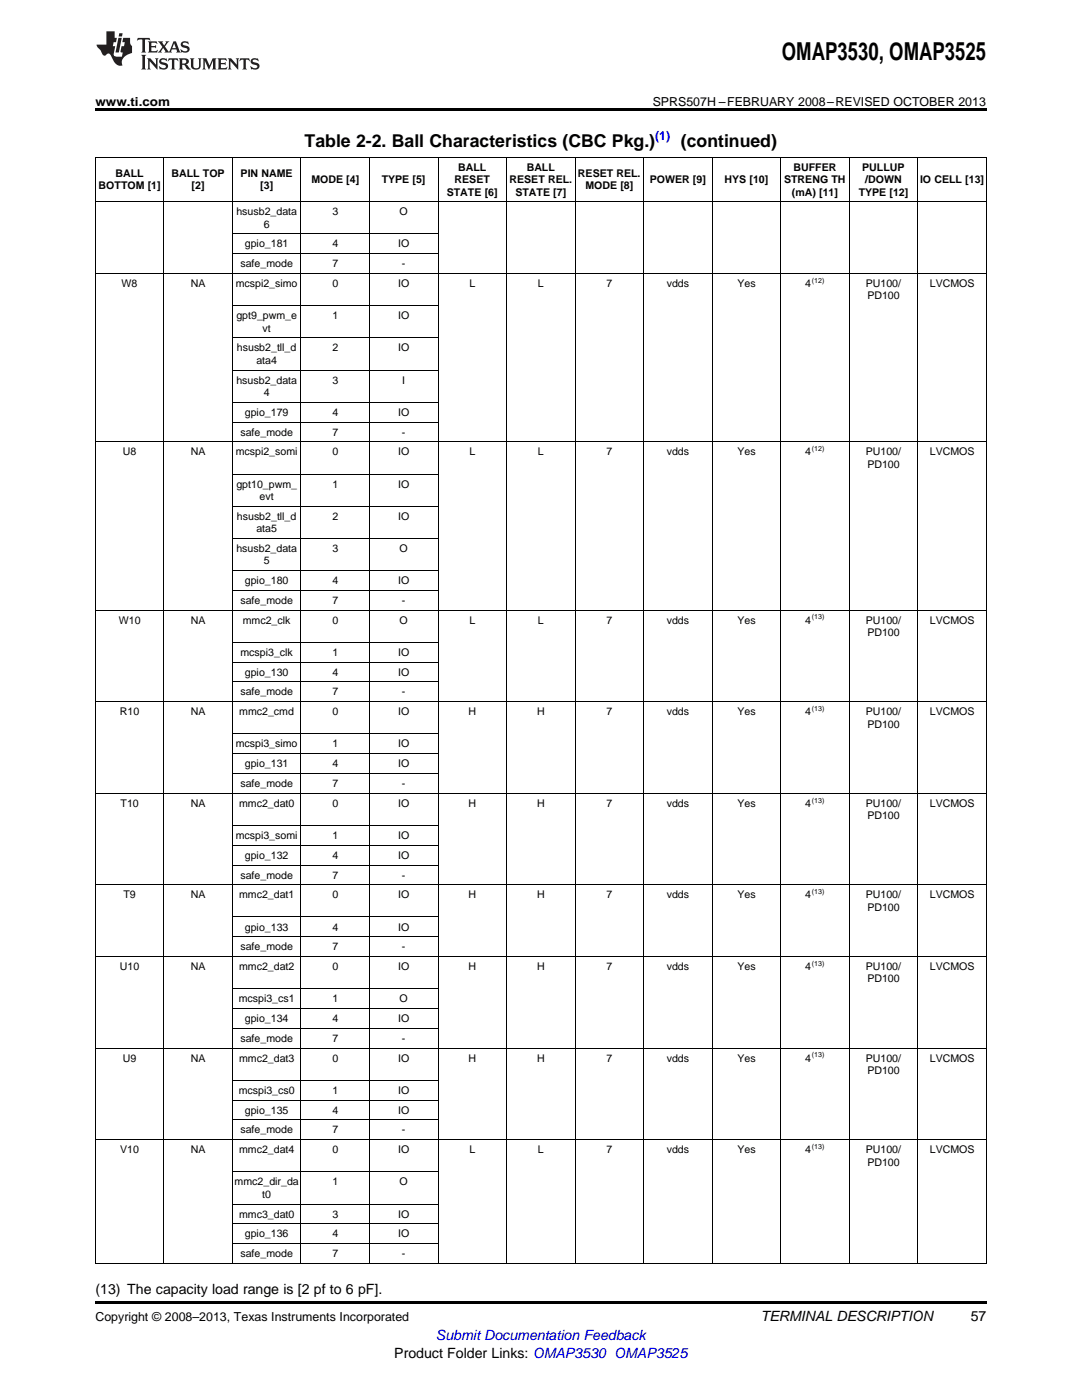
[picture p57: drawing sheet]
<svg xmlns="http://www.w3.org/2000/svg" width="216mm" height="279mm" viewBox="0 0 216 279" stroke-linecap="round" stroke-linejoin="round" font-family="sans-serif">
<defs><g id="words">
<text font-size="4.9" x="156" y="12">OMAP3530, OMAP3525</text>
<g font-size="3.5">
<text x="60.8" y="29.3">Table 2-2. Ball Characteristics (CBC Pkg.)</text>
<text x="135.9" y="29.3">(continued)</text>
</g>
<g font-size="2.8">
<text x="19" y="258.2">(13) The capacity load range is [2 pf to 6 pF].</text>
<text x="151.8" y="263.6">TERMINAL DESCRIPTION</text>
<text x="193.7" y="263.6">57</text>
<text x="78.7" y="270.9">Product Folder Links: OMAP3530 OMAP3525</text>
</g>
<text font-size="2.8" fill="#00f" x="87" y="267.4">Submit Documentation Feedback</text>
<g font-size="2.5">
<text x="19" y="21.1">www.ti.com</text>
<text x="130.2" y="21.1">SPRS507H –FEBRUARY 2008–REVISED OCTOBER 2013</text>
<text x="19" y="263.6">Copyright © 2008–2013, Texas Instruments Incorporated</text>
</g>
<text font-size="2.5" fill="#00f" x="130.7" y="27.9">(1)</text>
<g font-size="2.1">
<text x="23" y="35.3">BALL</text>
<text x="34.2" y="35.3">BALL TOP</text>
<text x="48" y="35.3">PIN NAME</text>
<text x="91.4" y="34.1">BALL</text>
<text x="105.1" y="34.1">BALL</text>
<text x="115.3" y="35.3">RESET REL.</text>
<text x="158.3" y="34.1">BUFFER</text>
<text x="172" y="34.1">PULLUP</text>
<text x="19.7" y="37.8">BOTTOM [1]</text>
<text x="38.2" y="37.8">[2]</text>
<text x="51.9" y="37.8">[3]</text>
<text x="62.1" y="36.5">MODE [4]</text>
<text x="76.2" y="36.5">TYPE [5]</text>
<text x="89.1" y="39">STATE [6]</text>
<text x="90.7" y="36.5">RESET</text>
<text x="101.7" y="36.5">RESET REL.</text>
<text x="102.8" y="39">STATE [7]</text>
<text x="116.8" y="37.8">MODE [8]</text>
<text x="129.6" y="36.5">POWER [9]</text>
<text x="144.6" y="36.5">HYS [10]</text>
<text x="156.5" y="36.5">STRENG TH</text>
<text x="158" y="39">(mA) [11]</text>
<text x="171.3" y="39">TYPE [12]</text>
<text x="172.6" y="36.5">/DOWN</text>
<text x="183.6" y="36.5">IO CELL [13]</text>
<text x="47.2" y="43">hsusb2_data</text>
<text x="52.6" y="45.4">6</text>
<text x="66.3" y="43">3</text>
<text x="79.7" y="43">O</text>
<text x="48" y="53.3">safe_mode</text>
<text x="48.9" y="49.4">gpio_181</text>
<text x="66.3" y="49.4">4</text>
<text x="66.3" y="53.3">7</text>
<text x="79.4" y="49.4">IO</text>
<text x="80.2" y="53.3">-</text>
<text x="24.3" y="57.3">W8</text>
<text x="38.1" y="57.3">NA</text>
<text x="47" y="57.3">mcspi2_simo</text>
<text x="66.3" y="57.3">0</text>
<text x="79.4" y="57.3">IO</text>
<text x="93.7" y="57.3">L</text>
<text x="107.4" y="57.3">L</text>
<text x="121" y="57.3">7</text>
<text x="133" y="57.3">vdds</text>
<text x="147.1" y="57.3">Yes</text>
<text x="160.7" y="57.3">4</text>
<text x="172.8" y="57.3">PU100/</text>
<text x="173.1" y="59.8">PD100</text>
<text x="185.5" y="57.3">LVCMOS</text>
<text x="47.2" y="63.7">gpt9_pwm_e</text>
<text x="66.3" y="63.7">1</text>
<text x="79.4" y="63.7">IO</text>
<text x="47.3" y="70.1">hsusb2_tll_d</text>
<text x="52.4" y="66.2">vt</text>
<text x="66.3" y="70.1">2</text>
<text x="79.4" y="70.1">IO</text>
<text x="47.2" y="76.6">hsusb2_data</text>
<text x="51.2" y="72.6">ata4</text>
<text x="66.3" y="76.6">3</text>
<text x="80.3" y="76.6">I</text>
<text x="48.9" y="83">gpio_179</text>
<text x="52.6" y="79">4</text>
<text x="66.3" y="83">4</text>
<text x="79.4" y="83">IO</text>
<text x="48" y="86.9">safe_mode</text>
<text x="66.3" y="86.9">7</text>
<text x="80.2" y="86.9">-</text>
<text x="24.5" y="90.9">U8</text>
<text x="38.1" y="90.9">NA</text>
<text x="47" y="90.9">mcspi2_somi</text>
<text x="66.3" y="90.9">0</text>
<text x="79.4" y="90.9">IO</text>
<text x="93.7" y="90.9">L</text>
<text x="107.4" y="90.9">L</text>
<text x="121" y="90.9">7</text>
<text x="133" y="90.9">vdds</text>
<text x="147.1" y="90.9">Yes</text>
<text x="160.7" y="90.9">4</text>
<text x="172.8" y="90.9">PU100/</text>
<text x="173.1" y="93.3">PD100</text>
<text x="185.5" y="90.9">LVCMOS</text>
<text x="47.2" y="97.3">gpt10_pwm_</text>
<text x="51.8" y="99.8">evt</text>
<text x="66.3" y="97.3">1</text>
<text x="79.4" y="97.3">IO</text>
<text x="47.3" y="103.7">hsusb2_tll_d</text>
<text x="51.2" y="106.2">ata5</text>
<text x="66.3" y="103.7">2</text>
<text x="79.4" y="103.7">IO</text>
<text x="47.2" y="110.1">hsusb2_data</text>
<text x="52.6" y="112.6">5</text>
<text x="66.3" y="110.1">3</text>
<text x="79.7" y="110.1">O</text>
<text x="48.9" y="116.6">gpio_180</text>
<text x="66.3" y="116.6">4</text>
<text x="79.4" y="116.6">IO</text>
<text x="23.7" y="124.5">W10</text>
<text x="38.1" y="124.5">NA</text>
<text x="48" y="120.5">safe_mode</text>
<text x="48.4" y="124.5">mmc2_clk</text>
<text x="66.3" y="120.5">7</text>
<text x="66.3" y="124.5">0</text>
<text x="79.7" y="124.5">O</text>
<text x="80.2" y="120.5">-</text>
<text x="93.7" y="124.5">L</text>
<text x="107.4" y="124.5">L</text>
<text x="121" y="124.5">7</text>
<text x="133" y="124.5">vdds</text>
<text x="147.1" y="124.5">Yes</text>
<text x="160.7" y="124.5">4</text>
<text x="172.8" y="124.5">PU100/</text>
<text x="185.5" y="124.5">LVCMOS</text>
<text x="48" y="130.9">mcspi3_clk</text>
<text x="66.3" y="130.9">1</text>
<text x="79.4" y="130.9">IO</text>
<text x="173.1" y="126.9">PD100</text>
<text x="48.9" y="134.8">gpio_130</text>
<text x="66.3" y="134.8">4</text>
<text x="79.4" y="134.8">IO</text>
<text x="23.9" y="142.7">R10</text>
<text x="38.1" y="142.7">NA</text>
<text x="47.7" y="142.7">mmc2_cmd</text>
<text x="48" y="138.8">safe_mode</text>
<text x="66.3" y="138.8">7</text>
<text x="66.3" y="142.7">0</text>
<text x="79.4" y="142.7">IO</text>
<text x="80.2" y="138.8">-</text>
<text x="93.5" y="142.7">H</text>
<text x="107.2" y="142.7">H</text>
<text x="121" y="142.7">7</text>
<text x="133" y="142.7">vdds</text>
<text x="147.1" y="142.7">Yes</text>
<text x="160.7" y="142.7">4</text>
<text x="172.8" y="142.7">PU100/</text>
<text x="185.5" y="142.7">LVCMOS</text>
<text x="47" y="149.2">mcspi3_simo</text>
<text x="66.3" y="149.2">1</text>
<text x="79.4" y="149.2">IO</text>
<text x="173.1" y="145.2">PD100</text>
<text x="48.9" y="153.1">gpio_131</text>
<text x="66.3" y="153.1">4</text>
<text x="79.4" y="153.1">IO</text>
<text x="24.1" y="161">T10</text>
<text x="38.1" y="161">NA</text>
<text x="47.7" y="161">mmc2_dat0</text>
<text x="48" y="157.1">safe_mode</text>
<text x="66.3" y="157.1">7</text>
<text x="66.3" y="161">0</text>
<text x="79.4" y="161">IO</text>
<text x="80.2" y="157.1">-</text>
<text x="93.5" y="161">H</text>
<text x="107.2" y="161">H</text>
<text x="121" y="161">7</text>
<text x="133" y="161">vdds</text>
<text x="147.1" y="161">Yes</text>
<text x="160.7" y="161">4</text>
<text x="172.8" y="161">PU100/</text>
<text x="185.5" y="161">LVCMOS</text>
<text x="47" y="167.4">mcspi3_somi</text>
<text x="66.3" y="167.4">1</text>
<text x="79.4" y="167.4">IO</text>
<text x="173.1" y="163.5">PD100</text>
<text x="48.9" y="171.4">gpio_132</text>
<text x="66.3" y="171.4">4</text>
<text x="79.4" y="171.4">IO</text>
<text x="24.6" y="179.3">T9</text>
<text x="38.1" y="179.3">NA</text>
<text x="47.7" y="179.3">mmc2_dat1</text>
<text x="48" y="175.3">safe_mode</text>
<text x="66.3" y="175.3">7</text>
<text x="66.3" y="179.3">0</text>
<text x="79.4" y="179.3">IO</text>
<text x="80.2" y="175.3">-</text>
<text x="93.5" y="179.3">H</text>
<text x="107.2" y="179.3">H</text>
<text x="121" y="179.3">7</text>
<text x="133" y="179.3">vdds</text>
<text x="147.1" y="179.3">Yes</text>
<text x="160.7" y="179.3">4</text>
<text x="172.8" y="179.3">PU100/</text>
<text x="185.5" y="179.3">LVCMOS</text>
<text x="48.9" y="185.7">gpio_133</text>
<text x="66.3" y="185.7">4</text>
<text x="79.4" y="185.7">IO</text>
<text x="173.1" y="181.8">PD100</text>
<text x="48" y="189.7">safe_mode</text>
<text x="66.3" y="189.7">7</text>
<text x="80.2" y="189.7">-</text>
<text x="23.9" y="193.6">U10</text>
<text x="38.1" y="193.6">NA</text>
<text x="47.7" y="193.6">mmc2_dat2</text>
<text x="66.3" y="193.6">0</text>
<text x="79.4" y="193.6">IO</text>
<text x="93.5" y="193.6">H</text>
<text x="107.2" y="193.6">H</text>
<text x="121" y="193.6">7</text>
<text x="133" y="193.6">vdds</text>
<text x="147.1" y="193.6">Yes</text>
<text x="160.7" y="193.6">4</text>
<text x="172.8" y="193.6">PU100/</text>
<text x="173.1" y="196.1">PD100</text>
<text x="185.5" y="193.6">LVCMOS</text>
<text x="47.6" y="200">mcspi3_cs1</text>
<text x="48.9" y="204">gpio_134</text>
<text x="66.3" y="200">1</text>
<text x="66.3" y="204">4</text>
<text x="79.4" y="204">IO</text>
<text x="79.7" y="200">O</text>
<text x="48" y="207.9">safe_mode</text>
<text x="66.3" y="207.9">7</text>
<text x="80.2" y="207.9">-</text>
<text x="24.5" y="211.9">U9</text>
<text x="38.1" y="211.9">NA</text>
<text x="47.7" y="211.9">mmc2_dat3</text>
<text x="66.3" y="211.9">0</text>
<text x="79.4" y="211.9">IO</text>
<text x="93.5" y="211.9">H</text>
<text x="107.2" y="211.9">H</text>
<text x="121" y="211.9">7</text>
<text x="133" y="211.9">vdds</text>
<text x="147.1" y="211.9">Yes</text>
<text x="160.7" y="211.9">4</text>
<text x="172.8" y="211.9">PU100/</text>
<text x="173.1" y="214.3">PD100</text>
<text x="185.5" y="211.9">LVCMOS</text>
<text x="47.6" y="218.3">mcspi3_cs0</text>
<text x="66.3" y="218.3">1</text>
<text x="79.4" y="218.3">IO</text>
<text x="48" y="226.2">safe_mode</text>
<text x="48.9" y="222.2">gpio_135</text>
<text x="66.3" y="222.2">4</text>
<text x="66.3" y="226.2">7</text>
<text x="79.4" y="222.2">IO</text>
<text x="80.2" y="226.2">-</text>
<text x="24" y="230.2">V10</text>
<text x="38.1" y="230.2">NA</text>
<text x="47.7" y="230.2">mmc2_dat4</text>
<text x="66.3" y="230.2">0</text>
<text x="79.4" y="230.2">IO</text>
<text x="93.7" y="230.2">L</text>
<text x="107.4" y="230.2">L</text>
<text x="121" y="230.2">7</text>
<text x="133" y="230.2">vdds</text>
<text x="147.1" y="230.2">Yes</text>
<text x="160.7" y="230.2">4</text>
<text x="172.8" y="230.2">PU100/</text>
<text x="173.1" y="232.6">PD100</text>
<text x="185.5" y="230.2">LVCMOS</text>
<text x="46.8" y="236.6">mmc2_dir_da</text>
<text x="52.3" y="239">t0</text>
<text x="66.3" y="236.6">1</text>
<text x="79.7" y="236.6">O</text>
<text x="47.7" y="243">mmc3_dat0</text>
<text x="66.3" y="243">3</text>
<text x="79.4" y="243">IO</text>
<text x="48" y="250.9">safe_mode</text>
<text x="48.9" y="246.9">gpio_136</text>
<text x="66.3" y="246.9">4</text>
<text x="66.3" y="250.9">7</text>
<text x="79.4" y="246.9">IO</text>
<text x="80.2" y="250.9">-</text>
</g>
<g font-size="1.4">
<text x="162" y="56.4">(12)</text>
<text x="162" y="90">(12)</text>
<text x="162" y="123.6">(13)</text>
<text x="162" y="141.9">(13)</text>
<text x="162" y="160.2">(13)</text>
<text x="162" y="178.4">(13)</text>
<text x="162" y="192.8">(13)</text>
<text x="162" y="211">(13)</text>
<text x="162" y="229.3">(13)</text>
</g>
</g></defs>
<path d="M19 21.6h177.8v.6h-177.8zM19 259.7h177.8v.5h-177.8z" fill="#000"/>
<g fill="none" stroke="#000" stroke-width=".2">
<path d="M19.1 31.4h177.7v220.7l-177.7 .1zM32.7 31.4v220.8M46.4 31.4v220.8M60.1 31.4v220.8M73.7 31.4v220.8M87.4 31.4v220.8M101.1 31.4v220.8M114.7 31.4v220.8M128.4 31.4v220.8M142.1 31.4v220.8M155.8 31.4v220.8M169.5 31.4v220.8"/>
<path d="M183.1 31.4v220.8M19 54.6h177.8M19 40.3h177.8M46.4 50.6h41M46.4 46.7h41M46.4 73.9h41M46.4 67.4h41M46.4 61h41M19 88.2h177.8M46.4 94.6h41M46.4 84.2h41M46.4 80.3h41"/>
<path d="M46.4 117.8h41M46.4 113.9h41M46.4 107.4h41M46.4 101h41M19 121.8h177.8M46.4 136.1h41M46.4 132.1h41M46.4 128.2h41M19 158.3h177.8M19 140h177.8M46.4 154.4h41M46.4 150.4h41"/>
<path d="M46.4 146.5h41M19 176.6h177.8M46.4 172.6h41M46.4 168.7h41M46.4 164.7h41M19 190.9h177.8M46.4 197.3h41M46.4 187h41M46.4 183h41M19 209.2h177.8M46.4 219.6h41M46.4 215.6h41"/>
<path d="M46.4 205.2h41M46.4 201.3h41M19 227.5h177.8M46.4 233.9h41M46.4 223.5h41M46.4 248.2h41M46.4 244.2h41M46.4 240.3h41"/>
</g>
<g fill="#231f20">
<path d="M27.5 7.6l-.1 .5 .4-.2h.6v.1v2.1l-.2 .4h1l-.3-.4v-2.1l.1-.1h.5l.5 .2-.2-.5zM29.5 8.3l.2 .3v1.5l-.2 .4h1.8l.2-.6a1.04 1.04 0 0 1-1.3 .2v-.7h.6l.3 .2v-.6l-.3 .2h-.6v-.6l.8-.1 .4 .3-.2-.5zM31.5 8.3l.9 1.1-.9 1.1h.8l-.2-.2 .5-.7 .4 .7-.2 .2h1.5l-.1-.2 .1-.4h.9l.1 .4-.2 .2h1l-.3-.3-.7-1.9h-.5l-.9 2-.8-1 .9-1h-.8l.1 .3-.3 .5-.4-.6 .2-.2zM34.7 8.6l.4 1h-.7zM36.3 8.4a.63 .63 0 0 0-.2 .7 .63 .63 0 0 0 .6 .4l.6 .2 .1 .2a.75 .75 0 0 1-.7 .4 .75 .75 0 0 1-.6-.5l.1 .7 .1-.1a1.11 1.11 0 0 0 1.5-.6 1.13 1.13 0 0 0-1.2-.8l-.1-.4a1.04 1.04 0 0 1 1.2 .2l-.2-.5-.1 .1-.5-.2zM28.2 10.9l.2 .4v2.2l-.2 .4h1l-.3-.4v-2.2l.3-.4zM29.3 11.6l.3 .4v1.5l-.3 .4h.8l-.2-.4v-1.3l1.5 1.7v-1.9l.2-.4h-.7l.2 .4v.9l-1.1-1.3zM32 11.8a.62 .62 0 0 0-.2 .7 .62 .62 0 0 0 .6 .4l.6 .1 .1 .3a.76 .76 0 0 1-.7 .3 .76 .76 0 0 1-.6-.4l.1 .7 .1-.1a1.11 1.11 0 0 0 1.5-.6 1.13 1.13 0 0 0-1.2-.8l-.1-.4a1.04 1.04 0 0 1 1.2 .2l-.2-.6-.1 .1-.5-.1zM33.7 11.6l-.2 .6a.61 .61 0 0 1 .8-.3v1.6l-.2 .4h.9l-.2-.4v-1.6a.63 .63 0 0 1 .8 .3l-.2-.6zM35.6 11.6l.3 .4v1.5l-.3 .4h1l-.2-.2v-.8l.5 .2a.76 .76 0 0 0 1.2 .7l-1-1a.58 .58 0 0 0 .6-.5 .58 .58 0 0 0-.5-.6zM36.4 11.9h.1a.45 .45 0 0 1 .5 .1 .45 .45 0 0 1 .1 .5l-.7 .2zM37.9 11.6l.2 .2a2.17 2.17 0 0 0 .3 1.9 .99 .99 0 0 0 1.6-.6v-1.1l.2-.4h-.7l.2 .2a1.92 1.92 0 0 1-.2 1.8 .6 .6 0 0 1-.9-.5v-1.1l.2-.4zM40.4 11.6l.2 .4v1.5l-.2 .4h.7l-.2-.4v-1.4l.8 1.8 .8-1.8v1.4l-.2 .4h.9l-.2-.4v-1.5l.2-.4h-.8l-.6 1.5-.6-1.5zM43.4 11.6l.2 .4v1.5l-.2 .4h1.8l.2-.6a1.04 1.04 0 0 1-1.3 .1v-.6h.5l.4 .2v-.6l-.4 .2h-.5v-.7h.8l.3 .3-.1-.6zM45.5 11.6l.2 .4v1.5l-.2 .4h.7l-.2-.4v-1.3l1.5 1.7v-1.9l.2-.4h-.7l.2 .4v.9l-1.1-1.3zM47.9 11.6l-.1 .6a.61 .61 0 0 1 .8-.3v1.6l-.3 .4h1l-.3-.4 .1-1.6a.63 .63 0 0 1 .7 .3l-.1-.6zM50.2 11.8a.62 .62 0 0 0-.2 .7 .62 .62 0 0 0 .6 .4l.6 .1 .2 .3a.76 .76 0 0 1-.8 .3 .76 .76 0 0 1-.6-.4l.1 .7 .2-.1a1.11 1.11 0 0 0 1.5-.6 1.13 1.13 0 0 0-1.3-.8l-.1-.4a1.04 1.04 0 0 1 1.2 .2l-.1-.6-.2 .1-.5-.1z"/>
<path d="M21.2 6.3v2.6h-1.9l.1 .4 .7 .9a.91 .91 0 0 0 1 .8 .56 .56 0 0 1 .5-.3 .56 .56 0 0 1 .5 .3l.4 .8a1.53 1.53 0 0 0 1.9 1.2 1.54 1.54 0 0 1 1-2.1l.9-.3v-1.4a1.52 1.52 0 0 1-.3-1.6h-1.4l-.2 .8h.5l-.2 .8h-.4l-.2 1v.2l.4 .1-.2 .8a1.93 1.93 0 0 1-1.6-.3l.3-1.8h-.5l.2-.8h.4l.2-.8h-.4v-1.3zM23.6 7.6l-.6 2.9h.7l.6-2.9zM23.8 6.6l-.1 .7h.6l.2-.7z"/>
</g>
<use href="#words"/>
</svg>
